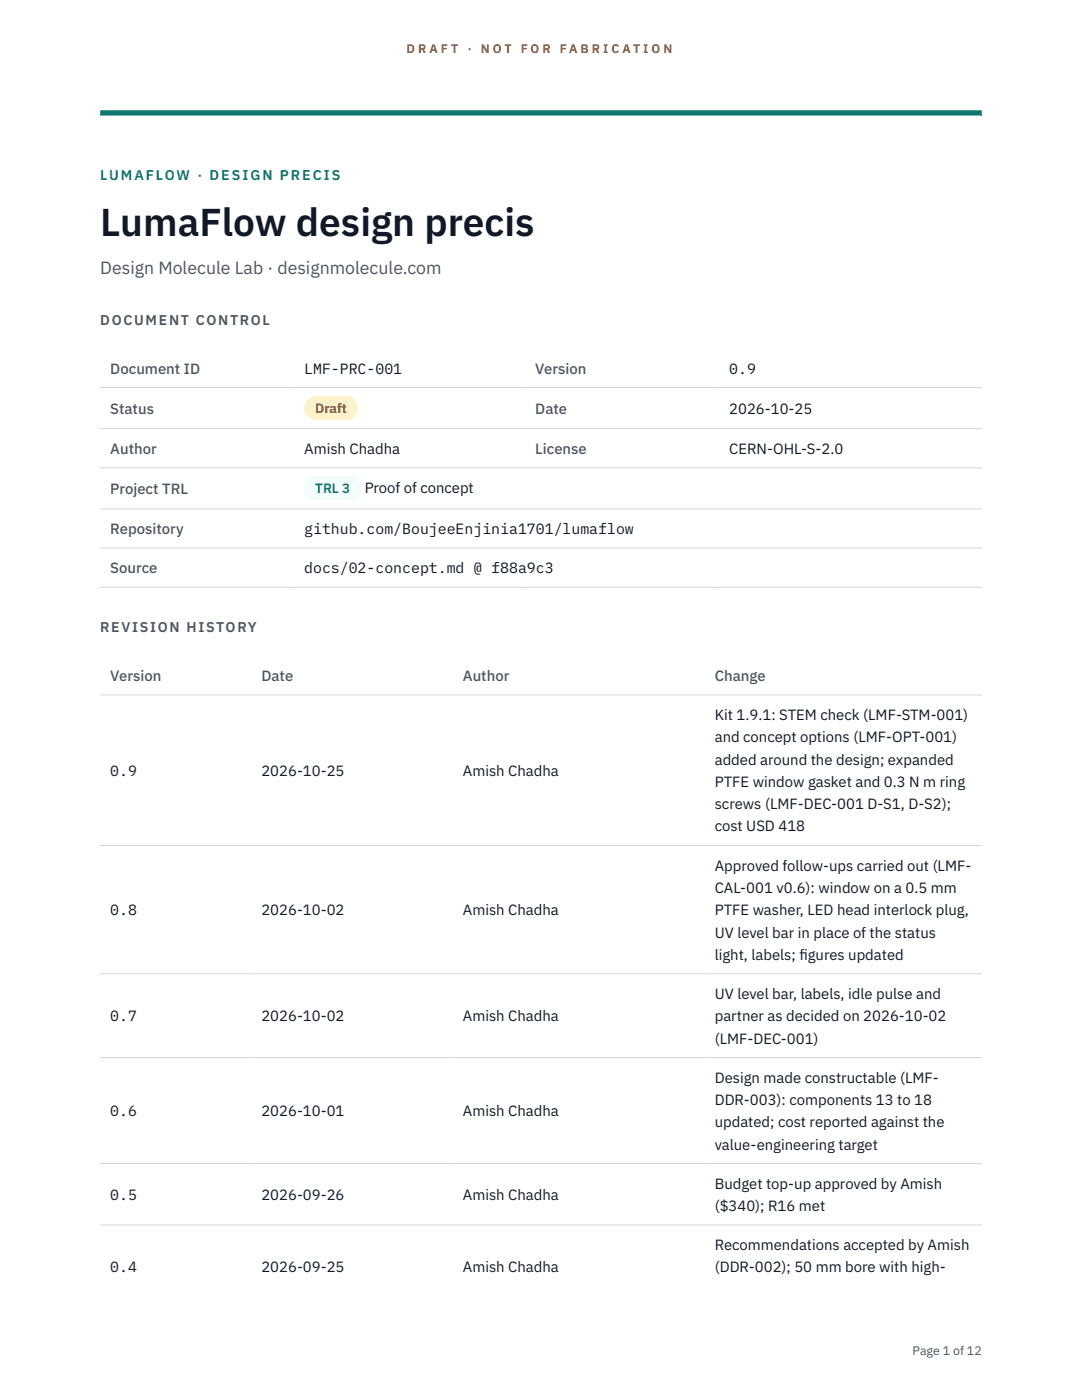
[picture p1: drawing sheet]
<svg xmlns="http://www.w3.org/2000/svg" width="216mm" height="279mm" viewBox="0 0 216 279" stroke-linecap="round" stroke-linejoin="round" font-family="sans-serif">
<defs><g id="words">
<text font-size="7.8" fill="#111827" x="20" y="47.1">LumaFlow design precis</text>
<text font-size="3.5" fill="#4b5563" x="20" y="54.6">Design Molecule Lab · designmolecule.com</text>
<g font-size="3" fill="#4b5563">
<text x="22" y="74.5">Document ID</text>
<text x="106.8" y="74.5">Version</text>
<text x="22" y="82.6">Status</text>
<text x="106.8" y="82.6">Date</text>
<text x="22" y="90.6">Author</text>
<text x="106.8" y="90.6">License</text>
<text x="22" y="98.6">Project TRL</text>
<text x="22" y="106.6">Repository</text>
<text x="22" y="114.4">Source</text>
<text x="22" y="135.9">Version</text>
<text x="52.2" y="135.9">Date</text>
<text x="92.4" y="135.9">Author</text>
<text x="142.6" y="135.9">Change</text>
</g>
<g font-size="3" fill="#111827">
<text x="60.7" y="74.5">LMF-PRC-001</text>
<text x="145.5" y="74.5">0.9</text>
<text x="145.5" y="82.6">2026-10-25</text>
<text x="60.7" y="90.6">Amish Chadha</text>
<text x="145.5" y="90.6">CERN-OHL-S-2.0</text>
<text x="72.8" y="98.5">Proof of concept</text>
<text x="60.7" y="106.6">github.com/BoujeeEnjinia1701/lumaflow</text>
<text x="60.7" y="114.4">docs/02-concept.md @ f88a9c3</text>
<text x="142.6" y="143.7">Kit 1.9.1: STEM check (LMF-STM-001)</text>
<text x="142.6" y="148.2">and concept options (LMF-OPT-001)</text>
<text x="22" y="154.8">0.9</text>
<text x="52.2" y="154.8">2026-10-25</text>
<text x="92.4" y="154.8">Amish Chadha</text>
<text x="142.6" y="152.6">added around the design; expanded</text>
<text x="142.6" y="157.1">PTFE window gasket and 0.3 N m ring</text>
<text x="142.6" y="161.5">screws (LMF-DEC-001 D-S1, D-S2);</text>
<text x="142.6" y="165.9">cost USD 418</text>
<text x="142.6" y="173.8">Approved follow-ups carried out (LMF-</text>
<text x="142.6" y="178.2">CAL-001 v0.6): window on a 0.5 mm</text>
<text x="22" y="182.7">0.8</text>
<text x="52.2" y="182.7">2026-10-02</text>
<text x="92.4" y="182.7">Amish Chadha</text>
<text x="142.6" y="182.7">PTFE washer, LED head interlock plug,</text>
<text x="142.6" y="187.1">UV level bar in place of the status</text>
<text x="142.6" y="191.5">light, labels; f</text>
<text x="159.5" y="191.5">igures updated</text>
<text x="22" y="203.8">0.7</text>
<text x="52.2" y="203.8">2026-10-02</text>
<text x="92.4" y="203.8">Amish Chadha</text>
<text x="142.6" y="199.4">UV level bar, labels, idle pulse and</text>
<text x="142.6" y="203.8">partner as decided on 2026-10-02</text>
<text x="142.6" y="208.3">(LMF-DEC-001)</text>
<text x="142.6" y="216.1">Design made constructable (LMF-</text>
<text x="142.6" y="220.5">DDR-003): components 13 to 18</text>
<text x="22" y="222.7">0.6</text>
<text x="52.2" y="222.7">2026-10-01</text>
<text x="92.4" y="222.7">Amish Chadha</text>
<text x="142.6" y="225">updated; cost reported against the</text>
<text x="142.6" y="229.4">value-engineering target</text>
<text x="22" y="239.5">0.5</text>
<text x="52.2" y="239.5">2026-09-26</text>
<text x="92.4" y="239.5">Amish Chadha</text>
<text x="142.6" y="237.2">Budget top-up approved by Amish</text>
<text x="142.6" y="241.7">($340); R16 met</text>
<text x="142.6" y="249.5">Recommendations accepted by Amish</text>
<text x="22" y="253.9">0.4</text>
<text x="52.2" y="253.9">2026-09-25</text>
<text x="92.4" y="253.9">Amish Chadha</text>
<text x="142.6" y="253.9">(DDR-002); 50 mm bore with high-</text>
</g>
<text font-size="2.8" fill="#0f766e" x="20" y="36">LUMAFLOW · DESIGN PRECIS</text>
<g font-size="2.8" fill="#4b5563">
<text x="20" y="64.8">DOCUMENT CONTROL</text>
<text x="20" y="126.2">REVISION HISTORY</text>
</g>
<text font-size="2.7" fill="#92400e" x="62.9" y="82.5">Draft</text>
<text font-size="2.7" fill="#0f766e" x="62.9" y="98.5">TRL 3</text>
<g font-size="2.5" fill="#b45309">
<text x="81.1" y="10.5">D R A F T</text>
<text x="93.3" y="10.5">·</text>
<text x="95.9" y="10.5">N O T</text>
<text x="103.9" y="10.5">F O R</text>
<text x="111.7" y="10.5">F A B R I C A T I O N</text>
</g>
<text font-size="2.5" fill="#4b5563" x="182.1" y="270.3">Page 1 of 12</text>
</g></defs>
<path d="M20 23.1h175.9zM20 22h175.9v1.1h-175.9z" fill-rule="evenodd" fill="#0f766e"/>
<path d="M20 77.3h175.9M20 85.5h175.9M20 93.4h175.9M20 101.6h175.9M20 109.4h175.9M20 117.2h175.9M20 138.7h175.9M20 168.7h175.9M20 194.3h175.9M20 211.1h175.9M20 232.2h175.9M20 244.5h175.9" fill="none" stroke="#d1d5db" stroke-width=".2"/>
<path d="M60.7 79h10.7v4.9h-10.7z" fill="#fef3c7"/>
<path d="M60.7 95.1h11.4v4.8h-11.4z" fill="#f0fdfa"/>
<use href="#words"/>
</svg>
